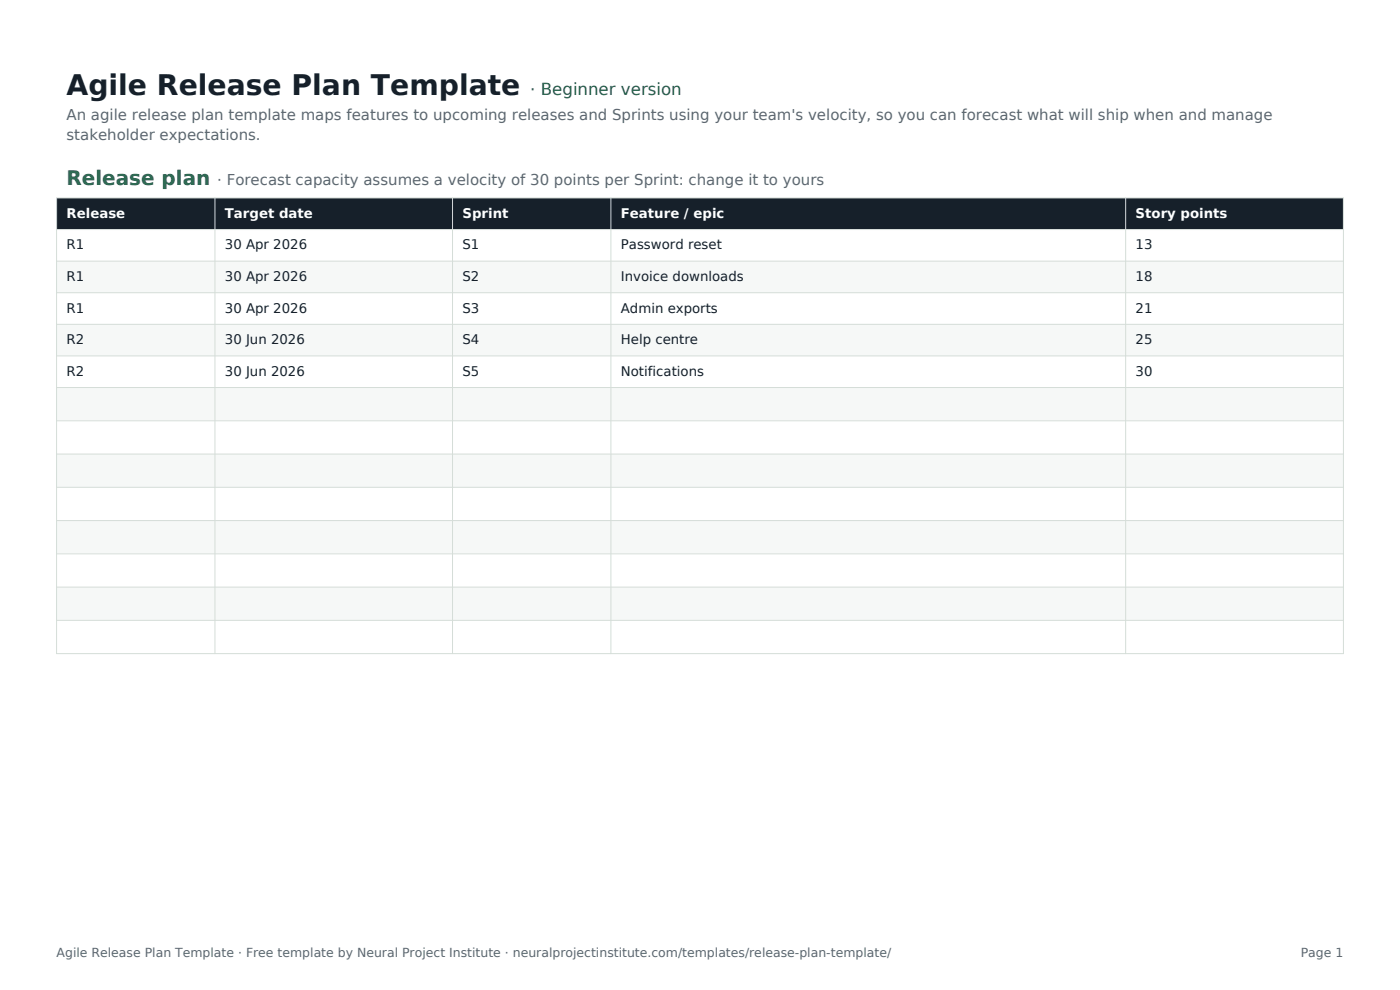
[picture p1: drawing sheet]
<svg xmlns="http://www.w3.org/2000/svg" width="297mm" height="210mm" viewBox="0 0 297 210" stroke-linecap="round" stroke-linejoin="round" font-family="sans-serif">
<defs><g id="words">
<text font-size="6" fill="#16202a" x="14.1" y="20.1">Agile Release Plan Template</text>
<text font-size="4.2" fill="#1f6b4a" x="14.1" y="39.2">Release plan</text>
<text font-size="3.5" fill="#1f6b4a" x="112.5" y="20.1">· Beginner version</text>
<g font-size="3.2" fill="#5b6772">
<text x="14.1" y="25.4">An agile release plan template maps features to upcoming releases and Sprints using your team's velocity, so you can forecast what will ship when and manage</text>
<text x="14.1" y="29.6">stakeholder expectations.</text>
<text x="46.1" y="39.2">· Forecast capacity assumes a velocity of 30 points per Sprint: change it to yours</text>
</g>
<g font-size="2.8" fill="#fff">
<text x="14.1" y="46.2">Release</text>
<text x="47.7" y="46.2">Target date</text>
<text x="98.1" y="46.2">Sprint</text>
<text x="131.7" y="46.2">Feature / epic</text>
<text x="240.9" y="46.2">Story points</text>
</g>
<g font-size="2.8" fill="#16202a">
<text x="14.1" y="52.9">R1</text>
<text x="47.7" y="52.9">30 Apr 2026</text>
<text x="98.1" y="52.9">S1</text>
<text x="131.7" y="52.9">Password reset</text>
<text x="240.9" y="52.9">13</text>
<text x="14.1" y="59.6">R1</text>
<text x="47.7" y="59.6">30 Apr 2026</text>
<text x="98.1" y="59.6">S2</text>
<text x="131.7" y="59.6">Invoice downloads</text>
<text x="240.9" y="59.6">18</text>
<text x="14.1" y="66.3">R1</text>
<text x="47.7" y="66.3">30 Apr 2026</text>
<text x="98.1" y="66.3">S3</text>
<text x="131.7" y="66.3">Admin exports</text>
<text x="240.9" y="66.3">21</text>
<text x="14.1" y="73">R2</text>
<text x="47.7" y="73">30 Jun 2026</text>
<text x="98.1" y="73">S4</text>
<text x="131.7" y="73">Help centre</text>
<text x="240.9" y="73">25</text>
<text x="14.1" y="79.7">R2</text>
<text x="47.7" y="79.7">30 Jun 2026</text>
<text x="98.1" y="79.7">S5</text>
<text x="131.7" y="79.7">Notifications</text>
<text x="240.9" y="79.7">30</text>
</g>
<g font-size="2.6" fill="#5b6772">
<text x="12" y="203">Agile Release Plan Template · Free template by Neural Project Institute · neuralprojectinstitute.com/templates/release-plan-template/</text>
<text x="276" y="203">Page 1</text>
</g>
</g></defs>
<path d="M12 42h273v6.7h-273z" fill-rule="evenodd" fill="#16202a"/>
<path d="M12 48.7h273v6.7h-273z" fill-rule="evenodd" fill="#fff"/>
<path d="M12 55.4h273v6.7h-273z" fill-rule="evenodd" fill="#f6f8f7"/>
<path d="M12 62.1h273v6.7h-273z" fill-rule="evenodd" fill="#fff"/>
<path d="M12 68.8h273v6.7h-273z" fill-rule="evenodd" fill="#f6f8f7"/>
<path d="M12 75.5h273v6.7h-273z" fill-rule="evenodd" fill="#fff"/>
<path d="M12 82.2h273v7.1h-273z" fill-rule="evenodd" fill="#f6f8f7"/>
<path d="M12 89.3h273v7h-273z" fill-rule="evenodd" fill="#fff"/>
<path d="M12 96.3h273v7.1h-273z" fill-rule="evenodd" fill="#f6f8f7"/>
<path d="M12 103.4h273v7h-273z" fill-rule="evenodd" fill="#fff"/>
<path d="M12 110.4h273v7.1h-273z" fill-rule="evenodd" fill="#f6f8f7"/>
<path d="M12 117.5h273v7h-273z" fill-rule="evenodd" fill="#fff"/>
<path d="M12 124.5h273v7.1h-273z" fill-rule="evenodd" fill="#f6f8f7"/>
<path d="M12 131.6h273v7h-273z" fill-rule="evenodd" fill="#fff"/>
<g fill="none" stroke="#d5ddd8" stroke-width=".21">
<path d="M12 42h273v96.6h-273zM12 48.7h273M12 55.4h273M45.6 42v96.6M96 42v96.6M129.6 42v96.6M238.8 42v96.6M12 62.1h273M12 68.8h273M12 75.5h273M12 82.2h273M12 89.3h273"/>
<path d="M12 96.3h273M12 103.4h273M12 110.4h273M12 117.5h273M12 124.5h273M12 131.6h273"/>
</g>
<use href="#words"/>
</svg>
